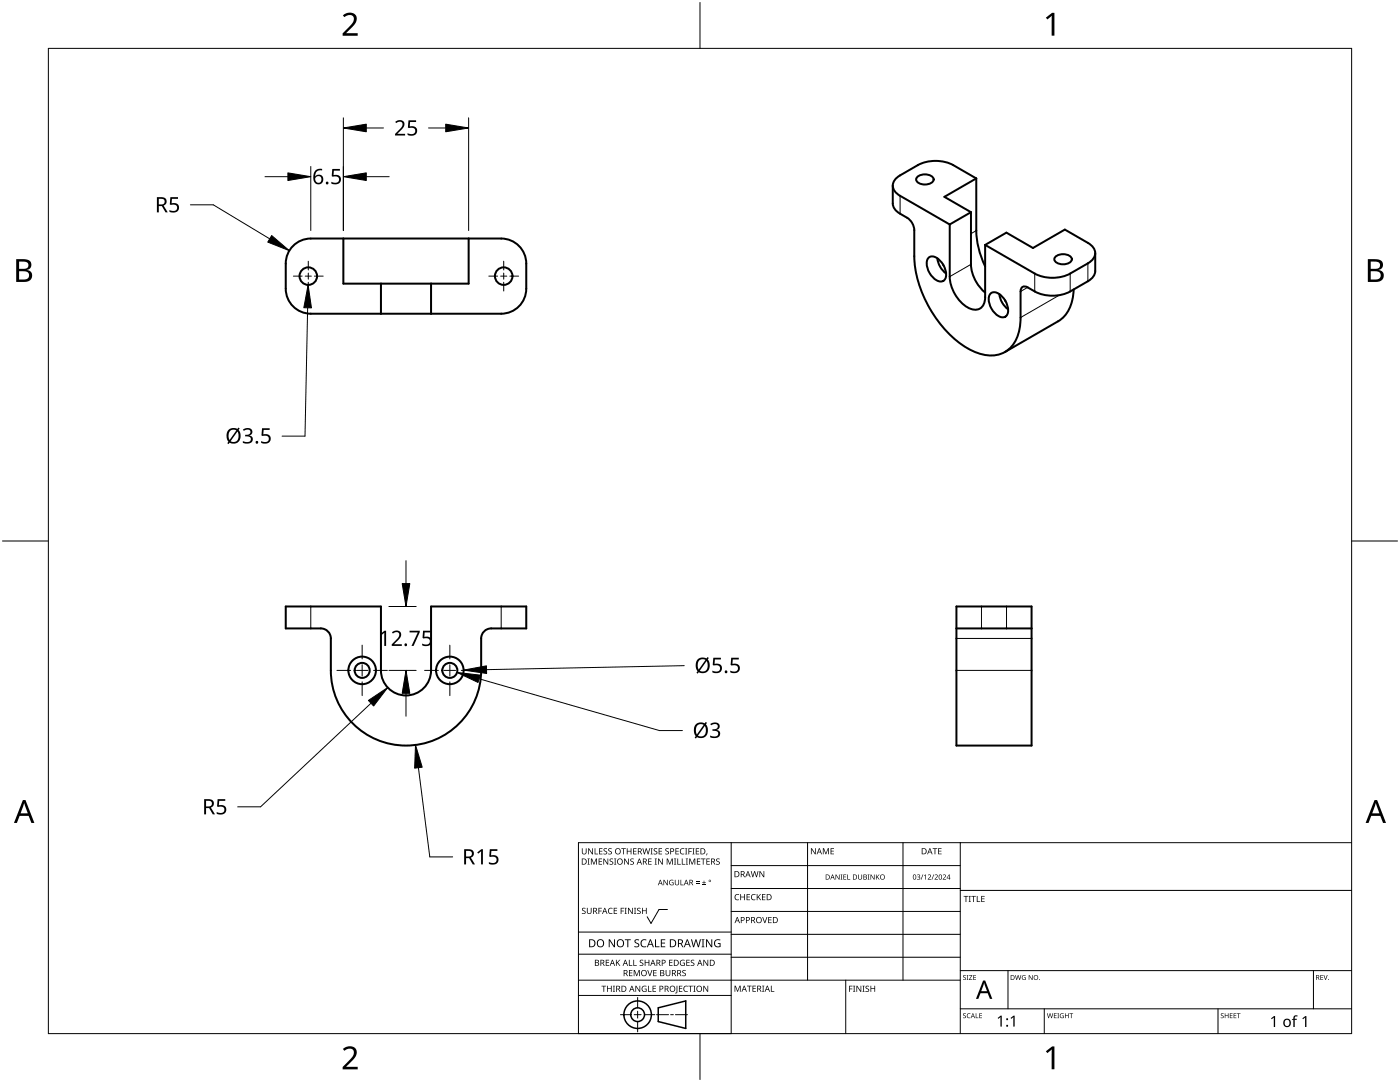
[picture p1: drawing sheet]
<svg xmlns="http://www.w3.org/2000/svg" width="279mm" height="216mm" viewBox="0 0 279 216" stroke-linecap="round" stroke-linejoin="round" font-family="sans-serif">
<g fill="none" stroke="#000" stroke-width=".4">
<path d="M178.2 37v3.6a2.41 2.41 0 0 0 1.4 2 4.9 4.9 0 0 1 2.2 1.6l.6 1.4 .1 5.5a23.4 23.4 0 0 0 10.6 18.4 7.7 7.7 0 0 0 7.5 .7 7 7 0 0 0 3-5.8l.1-6.2a.86 .86 0 0 1 .4-1 .86 .86 0 0 1 1 .1 8.1 8.1 0 0 0 8.5 .9l3.5-2.1a2.59 2.59 0 0 0 1.5-2v-3.6M183.2 35.2a2.46 2.46 0 0 1 3 .3 .83 .83 0 0 1-.6 1.1 2.38 2.38 0 0 1-2.7-.5l-.1-.3zM194.8 35.6v10.4a17 17 0 0 0 1.8 7.2M194.8 35.6l-4.6-2.6a7.8 7.8 0 0 0-7 0l-3.6 2a2.15 2.15 0 0 0-1.4 2 2.15 2.15 0 0 0 1.4 2.1l9.9 5.7M194.8 35.6l-6.3 3.7 5.3 3M58.8 48.8a5 5 0 0 1 3.2-1.2h38a5 5 0 0 1 5 5v5a5 5 0 0 1-5 5h-38a5 5 0 0 1-5-5v-5a5 5 0 0 1 1.8-3.8zM68.5 47.6v9h25v-9M76 56.6v6M86 56.6v6M185.2 51.6a1.37 1.37 0 0 1 2.2 .2 3.7 3.7 0 0 1 1.2 4 1.37 1.37 0 0 1-2.2-.2 3.7 3.7 0 0 1-1.2-4zM187.1 51.5a4.4 4.4 0 0 0 1.7 3.1M188.2 52.8l.1 .2"/>
<path d="M189.5 44.8v10.4a7.6 7.6 0 0 0 4.2 6.4 2.09 2.09 0 0 0 2.9-2.3v-10.4M193.8 42.3v10.5a8 8 0 0 0 2.8 5.6M193.8 42.3l-4.3 2.5M196.6 48.9l4.2-2.5 5.4 3.1 6.3-3.7 4.6 2.7a2.15 2.15 0 0 1 1.5 2 2.15 2.15 0 0 1-1.5 2l-3.5 2.1a7.8 7.8 0 0 1-7.1 0zM197.6 58.7a1.37 1.37 0 0 1 2.2 .2 3.7 3.7 0 0 1 1.1 4 1.37 1.37 0 0 1-2.1-.2 3.7 3.7 0 0 1-1.2-4zM199.4 58.7a4.4 4.4 0 0 0 1.8 3M200.6 59.9l.1 .2M210.8 51.1a2.46 2.46 0 0 1 3 .3 .83 .83 0 0 1-.6 1.1 2.38 2.38 0 0 1-2.7-.5l-.1-.3zM214.3 57.8a7.4 7.4 0 0 1-3.1 6.3l-10.6 6.1M57 121h19v12.8a5 5 0 0 0 5 5 5 5 0 0 0 5-5v-12.8h19v4.4h-7a2 2 0 0 0-2 2v6.4a15 15 0 0 1-15 15 15 15 0 0 1-15-15v-6.4a2 2 0 0 0-2-2h-7zM190.9 125.4h15M190.9 121h15v27.8h-15z"/>
<circle cx="61.5" cy="55.1" r="1.75"/>
<circle cx="100.5" cy="55.1" r="1.75"/>
<circle cx="72.3" cy="133.8" r="1.5"/>
<circle cx="72.3" cy="133.8" r="2.75"/>
<circle cx="89.8" cy="133.8" r="2.75"/>
<circle cx="89.8" cy="133.8" r="1.5"/>
</g>
<g fill="none" stroke="#000" stroke-width=".2">
<path d="M179.6 39.1v3.5M193.8 52.8l-4.3 2.4M194.8 46l-1 .6M205.1 57.3l-1.4 .9M206.5 54.6v3.6M211.4 58.9l-7.7 4.5M213.6 54.6v3.6M217.1 52.5v3.6M62 121v4.4M100 121v4.4M190.9 133.8h15M190.9 127.4h15"/>
<path d="M195.9 121v4.4M200.9 121v4.4"/>
</g>
<path d="M9.7 9.7h260v196.5h-260z" fill="none" stroke="#000" stroke-width=".2"/>
<path d="M139.7 .5v9.2M.5 108h9.2M269.7 108h9.2M139.7 206.2v9.2" fill="none" stroke="#000" stroke-width=".2"/>
<g fill="#000">
<path d="M68.4 3.1a1.64 1.64 0 0 1 2.8 .4 2.52 2.52 0 0 1-1.2 2.2l-.9 .9h2.3v.5h-3v-.4l1.2-1.2a1.95 1.95 0 0 0 .9-2.2 1.23 1.23 0 0 0-1.8 .1zM208.7 3.5l1.3-.9h.4v4.5h-.5v-4l-.9 .8zM68.4 209.3a1.64 1.64 0 0 1 2.8 .4 2.52 2.52 0 0 1-1.2 2.2l-.9 1h2.3v.5h-3v-.5l1.2-1.2a1.95 1.95 0 0 0 .9-2.1 1.23 1.23 0 0 0-1.8 .1zM208.7 209.8l1.3-1h.4v4.6h-.5v-4l-.9 .7z"/>
<path d="M3.2 51.7h1.3a1.28 1.28 0 0 1 1.7 1.3 1.04 1.04 0 0 1-.8 .9 1.23 1.23 0 0 1 1 1.5 1.23 1.23 0 0 1-1.6 .9h-1.6zM3.8 54.1v1.7h.9a.86 .86 0 0 0 1.1-.9 .86 .86 0 0 0-1.1-.8zM3.8 52.2v1.4h.8a.78 .78 0 0 0 1.1-.7 .78 .78 0 0 0-1.1-.7z"/>
<path d="M273 51.7h1.3a1.28 1.28 0 0 1 1.7 1.3 1.04 1.04 0 0 1-.9 .9 1.23 1.23 0 0 1 1 1.5 1.23 1.23 0 0 1-1.5 .9h-1.6zM273.6 54.1v1.7h.9a.86 .86 0 0 0 1.1-.9 .86 .86 0 0 0-1.2-.8zM273.6 52.2v1.4h.8a.78 .78 0 0 0 1-.7 .78 .78 0 0 0-1.1-.7z"/>
<path d="M4.6 159.6h.5l1.8 4.6h-.6l-.6-1.4h-1.8l-.5 1.4h-.6zM4.8 160.2l-.7 2.1h1.4z"/>
<path d="M274.3 159.6h.5l1.8 4.6h-.6l-.5-1.4h-1.8l-.6 1.4h-.6zM274.6 160.2l-.7 2.1h1.4z"/>
</g>
<g fill="none" stroke="#000" stroke-width=".2">
<path d="M145.9 168.1v38.1h-30.5v-38.1h154.3M145.9 172.7h45.7M145.9 177.3h45.7M161.2 168.1v27.5M180.2 168.1v27.5M191.6 168.1v38.1M191.6 177.7h78.1M115.4 198.6h30.5M115.4 195.6h76.2M115.4 190.4h30.5M115.4 186h30.5M127.3 199v2.1"/>
<path d="M133.2 181.5h-1.7l-1.6 2.8-.7-1.4M145.9 181.9h45.7M145.9 186.4h45.7M145.9 191h45.7M168.8 195.6v10.6M191.6 193.7h78.1M201.2 193.7v7.6M262.1 193.7v7.6M123.8 202.5h2.1M126.6 202.5h1.3M127.3 201.8v1.4M127.3 203.8v2.1"/>
<path d="M128.6 202.5h2.1M131 202.5h2.4M133.8 202.5h.6M134.8 202.5h2.4M191.6 201.3h78.1M208.4 201.3v4.9M243.1 201.3v4.9"/>
</g>
<g fill="#000">
<path d="M116.1 169.3h.2v.8a.32 .32 0 0 0 .3 .3 .32 .32 0 0 0 .3-.3v-.8h.2v.8a.47 .47 0 0 1-.5 .4 .47 .47 0 0 1-.5-.5zM117.3 171.3h.4l-.1 .1v1l.1 .1h-.4l.1-.1v-1zM117.4 169.3h.2l.6 1v-1h.1v1.2h-.1l-.7-1v1h-.1zM117.9 171.3h.3l.3 1 .4-1h.2v1.2h-.1v-1l-.4 1h-.1l-.4-1v1h-.2zM118.7 169.3h.1v1h.6v.2h-.7zM119.5 171.3h.7v.1h-.6v.4h.5v.2h-.5v.4h.6v.1h-.7zM119.6 169.3h.6v.1h-.5v.4h.5v.1h-.5v.4h.5v.2h-.6zM120.5 169.4l.4-.1h.3l-.1 .1a.25 .25 0 0 0-.4-.1 .25 .25 0 0 0 0 .4 .4 .4 0 0 1 .5 .3 .4 .4 0 0 1-.3 .5 .4 .4 0 0 1-.5-.2h.2a.27 .27 0 0 0 .4-.1 .27 .27 0 0 0-.3-.3l-.2-.2zM120.4 171.3h.2l.6 1v-1h.2v1.2h-.2l-.6-1v1h-.2zM121.4 169.4l.5-.1h.2v.1a.25 .25 0 0 0-.4-.1 .25 .25 0 0 0 0 .4 .4 .4 0 0 1 .4 .3 .4 .4 0 0 1-.2 .5 .4 .4 0 0 1-.5-.2h.1a.27 .27 0 0 0 .5-.1 .27 .27 0 0 0-.4-.3l-.2-.2zM121.7 171.4l.4-.1 .3 .1-.1 .1a.25 .25 0 0 0-.4-.1 .25 .25 0 0 0 0 .4 .4 .4 0 0 1 .5 .3 .4 .4 0 0 1-.3 .5 .4 .4 0 0 1-.5-.3l.2 .1a.27 .27 0 0 0 .4-.2 .27 .27 0 0 0-.3-.3l-.2-.2zM122.5 171.3h.5l-.2 .1v1l.2 .1h-.5l.2-.1v-1z"/>
<path d="M124 169.3h.9v.1h-.4v1.1h-.1v-1.1h-.4zM124.6 171.3h.1l.7 1v-1h.1v1.2h-.2l-.6-1v1h-.1zM125.1 169.3h.1v.5h.7v-.5h.1v1.2h-.1v-.6h-.7v.6h-.1zM125.8 171.4l.5-.1 .2 .1v.1a.25 .25 0 0 0-.4-.1 .25 .25 0 0 0 0 .4 .4 .4 0 0 1 .4 .3 .4 .4 0 0 1-.2 .5 .4 .4 0 0 1-.5-.3l.1 .1a.27 .27 0 0 0 .5-.2 .27 .27 0 0 0-.4-.3l-.2-.2zM126.4 169.3h.6v.1h-.5v.4h.5v.1h-.5v.4h.5v.2h-.6zM128.2 169.3h.2l.2 1 .3-1h.2l.2 1 .3-1h.1l-.3 1.2h-.1l-.3-1.1-.3 1.1h-.2zM129.4 171.3h.6v.1h-.5v.4h.5v.2h-.5v.4h.5v.1h-.6zM129.8 169.3h.5l-.2 .1v1l.2 .1h-.5l.2-.1v-1zM130.7 171.3h.4l-.1 .1v1l.1 .1h-.4l.1-.1v-1zM130.5 169.4l.4-.1h.3l-.1 .1a.25 .25 0 0 0-.4-.1 .25 .25 0 0 0 0 .4 .4 .4 0 0 1 .5 .3 .4 .4 0 0 1-.3 .5 .4 .4 0 0 1-.5-.2h.2a.27 .27 0 0 0 .4-.1 .27 .27 0 0 0-.3-.3l-.2-.2zM131.4 169.3h.7v.1h-.5v.4h.5v.1h-.5v.4h.5v.2h-.7zM131.3 171.3h.2l.7 1-.1-1h.2v1.2h-.2l-.6-1v1h-.2z"/>
<path d="M132.4 175.6h.2l.6 .9v-.9h.1v1h-.2l-.6-.9v.9h-.1zM132.8 169.4l.4-.1h.3l-.1 .1a.25 .25 0 0 0-.3-.1 .25 .25 0 0 0 0 .4 .4 .4 0 0 1 .4 .3 .4 .4 0 0 1-.3 .5 .4 .4 0 0 1-.4-.2h.1a.27 .27 0 0 0 .5-.1 .27 .27 0 0 0-.4-.3l-.2-.2zM133.1 171.3h.2l.4 1 .4-1h.2v1.2h-.2v-1l-.4 1h-.1l-.4-1v1h-.1zM133.7 175.7l.5-.2 .2 .1v.1a.45 .45 0 0 0-.7 .4 .45 .45 0 0 0 .6 .4v-.3h-.2v-.1h.3v.5a.6 .6 0 0 1-.8-.1 .6 .6 0 0 1 .1-.8zM134.5 171.3h.4l-.1 .1v1l.1 .1h-.4l.2-.1v-1zM135.2 171.3h.1v1.1h.6v.1h-.7zM134.8 169.3h.7v.1h-.6v.4h.5v.1h-.5v.4h.6v.2h-.7zM134.7 175.6h.1v.7a.28 .28 0 0 0 .3 .2 .28 .28 0 0 0 .3-.2v-.7h.1v.7a.42 .42 0 0 1-.4 .4 .42 .42 0 0 1-.4-.4zM135.8 175.6h.1v.9h.5v.1h-.6zM136.1 171.3h.1v1.1h.6v.1h-.7zM135.8 169.4l.5-.2 .3 .1-.1 .1a.49 .49 0 0 0-.7 .5 .49 .49 0 0 0 .8 .4 .52 .52 0 0 1-.7 .1 .52 .52 0 0 1-.2-.6zM136.7 169.3h.5l-.2 .1v1l.2 .1h-.5l.2-.1v-1z"/>
<path d="M136.9 171.3h.4l-.1 .1v1l.1 .1h-.4l.1-.1v-1zM137.4 169.3h.7v.1h-.6v.4h.5v.2h-.5v.5h-.1zM137.5 171.3h.3l.3 1 .4-1h.3v1.2h-.2v-1l-.4 1h-.1l-.4-1v1h-.2zM138.2 169.3h.4l-.1 .1v1l.1 .1h-.4l.1-.1v-1zM138.9 176.2h.7v.1h-.7zM138.9 175.9h.7v.1h-.7zM138.9 169.3h.6v.1h-.5v.4h.5v.1h-.5v.4h.5v.2h-.6zM139.1 171.3h.7v.1h-.6v.4h.5v.2h-.5v.4h.6v.1h-.7zM140.1 176.5h.8v.1h-.8zM139.9 171.3h.9v.1h-.4v1.1h-.1v-1.1h-.4zM140.4 175.7h.2v.3h.3v.2h-.3v.3h-.2v-.3h-.3v-.2h.3zM141 170.3h.2l-.3 .4z"/>
<path d="M141 171.3h.7v.1h-.6v.4h.5v.2h-.5v.4h.6v.1h-.7zM143 171.4l.4-.1 .2 .1v.1a.25 .25 0 0 0-.4-.1 .25 .25 0 0 0 0 .4 .4 .4 0 0 1 .5 .3 .4 .4 0 0 1-.3 .5 .4 .4 0 0 1-.5-.3l.2 .1a.27 .27 0 0 0 .4-.2 .27 .27 0 0 0-.3-.3l-.3-.2zM146.8 178.6l.4-.2 .3 .1v.1a.49 .49 0 0 0-.7 .4 .49 .49 0 0 0 .7 .5 .52 .52 0 0 1-.7 0 .52 .52 0 0 1-.2-.6zM147.7 178.4h.2v.5h.6v-.5h.2v1.2h-.2v-.5h-.6v.5h-.2zM149 178.4h.7v.1h-.5v.4h.4v.2h-.4v.4h.5v.1h-.7zM150 178.6l.5-.2 .3 .1-.1 .1a.49 .49 0 0 0-.7 .4 .49 .49 0 0 0 .8 .5 .52 .52 0 0 1-.7 0 .52 .52 0 0 1-.2-.6zM149.8 173.8h.2l.2 1.1 .3-1.1h.2l.3 1.1 .2-1.1h.2l-.3 1.2h-.2l-.3-1-.3 1h-.1zM151 178.4h.2v.6l.5-.6h.2l-.5 .5 .5 .7h-.2l-.4-.6-.1 .6h-.2zM151.6 173.8h.1l.7 1v-1h.1v1.2h-.2l-.6-1v1h-.1zM152.1 178.4h.7v.1h-.6v.4h.5v.2h-.5v.4h.6v.1h-.7zM161.8 169.3h.2l.7 1v-1h.1v1.2h-.2l-.6-1v1h-.2zM164.2 169.3h.2l.4 .9 .4-.9h.2v1.2h-.1v-1.1l-.4 1.1h-.1l-.4-1.1v1.1h-.2z"/>
<path d="M165.8 169.3h.6v.1h-.5v.4h.5v.1h-.5v.4h.5v.2h-.6zM166.7 174.5h.2l.5 .8v-.8h.2v1h-.2l-.5-.8v.8h-.2zM167.7 174.5h.4l-.1 .1v.8l.1 .1h-.4l.2-.1v-.8zM168.3 174.5h.6v.1h-.5v.3h.5v.1h-.5v.4h.5v.1h-.6zM169.1 174.5h.1v.9h.5v.1h-.6zM171.3 174.5h.1v.7a.26 .26 0 0 0 .3 .2 .26 .26 0 0 0 .2-.2v-.7h.1v.7a.39 .39 0 0 1-.3 .3 .39 .39 0 0 1-.4-.3zM173.2 174.5h.3l-.1 .1v.8l.1 .1h-.3l.1-.1v-.8zM173.7 174.5h.2l.5 .8v-.8h.1v1h-.1l-.6-.8v.8h-.1zM174.8 174.5h.1v.5l.6-.5-.4 .4 .5 .6h-.2l-.4-.5-.1 .5h-.1zM183 174.6a.32 .32 0 0 1 .5-.1 .32 .32 0 0 1 0 .5h-.1a.32 .32 0 0 1 .2 .4 .32 .32 0 0 1-.5 .1l-.1-.1a.26 .26 0 0 0 .4 .1 .26 .26 0 0 0 0-.4l-.3-.2a.23 .23 0 0 0 .4 0 .23 .23 0 0 0-.1-.4 .23 .23 0 0 0-.3 .2zM184.1 174.5h.2l-.4 1h-.1zM184.4 174.7l.4-.2v1h-.1v-.9l-.2 .2z"/>
<path d="M185.2 174.6a.37 .37 0 0 1 .6 0 .37 .37 0 0 1-.3 .6l-.2 .2h.5v.1h-.6l.2-.4a.27 .27 0 0 0 .3-.3 .27 .27 0 0 0-.4-.2zM186.3 174.5h.1l-.4 1h-.1zM186.1 169.3h.9v.1h-.3v1.1h-.2v-1.1h-.4zM186.5 174.6a.37 .37 0 0 1 .6 0 .37 .37 0 0 1-.2 .6l-.2 .2h.5v.1h-.7l.3-.4a.27 .27 0 0 0 .3-.3 .27 .27 0 0 0-.4-.2zM187.2 169.3h.7v.1h-.5v.4h.5v.1h-.5v.4h.5v.2h-.7zM188.2 174.6a.37 .37 0 0 1 .6 0 .37 .37 0 0 1-.3 .6l-.2 .2h.5v.1h-.7l.3-.4a.27 .27 0 0 0 .3-.3 .27 .27 0 0 0-.4-.2zM192.3 178.8h.9v.1h-.3v1.1h-.2v-1.1h-.4zM193.3 178.8h.5l-.2 .1v1l.2 .1h-.5l.2-.1v-1zM193.8 178.8h1v.1h-.4v1.1h-.2v-1.1h-.4zM194.9 178.8h.2v1.1h.5v.1h-.7zM195.8 178.8h.7v.1h-.5v.4h.5v.1h-.5v.5h.5v.1h-.7zM116.2 181.3l.4-.2 .3 .1-.1 .1a.25 .25 0 0 0-.4-.1 .25 .25 0 0 0 0 .4 .4 .4 0 0 1 .5 .3 .4 .4 0 0 1-.3 .5 .4 .4 0 0 1-.5-.2h.2a.27 .27 0 0 0 .4-.1 .27 .27 0 0 0-.3-.3l-.2-.2z"/>
<path d="M117.1 181.1h.2v.8a.32 .32 0 0 0 .3 .3 .32 .32 0 0 0 .3-.3v-.8h.2v.8a.47 .47 0 0 1-.5 .5 .47 .47 0 0 1-.5-.5zM119.4 181.1h.7v.2h-.5v.4h.5v.1h-.5v.6h-.2zM120 196.7h1v.1h-.4v1.1h-.2v-1.1h-.4zM120.9 191.5h.7v.1h-.6v.4h.5v.2h-.5v.4h.6v.1h-.7zM121.5 181.3l.4-.2 .4 .1-.1 .1a.49 .49 0 0 0-.7 .5 .49 .49 0 0 0 .7 .4 .52 .52 0 0 1-.6 .1 .52 .52 0 0 1-.3-.6zM121.1 196.7h.2v.5h.6v-.5h.2v1.2h-.2v-.6h-.6v.6h-.2zM121.5 187.4h.2l.9 1.3v-1.3h.1v1.6h-.2l-.8-1.3v1.3h-.2zM122.3 196.7h.4l-.1 .1v1l.1 .1h-.4l.2-.1v-1zM122.5 181.1h.7v.2h-.6v.4h.5v.1h-.5v.4h.6v.2h-.7zM122.9 191.5h.2v.6l.5-.6h.2l-.5 .5 .5 .7h-.2l-.4-.6-.1 .6h-.2zM123.9 181.1h.6v.2h-.5v.4h.5v.1h-.5v.6h-.1zM124.7 181.1h.4l-.2 .2v.9l.2 .2h-.4l.1-.2v-.9z"/>
<path d="M124.7 187.4h1.2v.2h-.5v1.4h-.2v-1.4h-.5zM125.5 191.5h.2v1.1h.5v.1h-.7zM125.5 193.6h.7v.1h-.5v.4h.5v.1h-.5v.4h.5v.2h-.7zM125.3 181.1h.2l.7 1.1-.1-1.1h.2v1.3h-.2l-.6-1v1h-.2zM126.4 191.5h.1v1.1h.6v.1h-.7zM126.5 181.1h.5l-.2 .2v.9l.2 .2h-.5l.2-.2v-.9zM126.5 193.6h.2l.4 1 .4-1h.2v1.2h-.2v-1.1l-.4 1.1h-.1l-.4-1.1v1.1h-.1zM126.7 187.6l.3-.2 .6 .1-.2 .1a.33 .33 0 0 0-.6 .2 .33 .33 0 0 0 .4 .4 .47 .47 0 0 1 .4 .6 .47 .47 0 0 1-.7 .2h-.3v-.2h.2a.35 .35 0 0 0 .6-.2 .35 .35 0 0 0-.5-.4l-.3-.2zM126.8 196.7h.2l.6 1v-1h.2v1.2h-.2l-.7-1 .1 1h-.2zM127.2 181.3l.4-.2 .3 .1-.1 .1a.25 .25 0 0 0-.4-.1 .25 .25 0 0 0 0 .4 .4 .4 0 0 1 .5 .3 .4 .4 0 0 1-.3 .5 .4 .4 0 0 1-.5-.2h.2a.27 .27 0 0 0 .4-.1 .27 .27 0 0 0-.3-.3l-.2-.2zM127.7 191.6l.4-.1 .3 .1-.1 .1a.25 .25 0 0 0-.3-.1 .25 .25 0 0 0 0 .4 .4 .4 0 0 1 .4 .3 .4 .4 0 0 1-.3 .5 .4 .4 0 0 1-.4-.3l.1 .1a.27 .27 0 0 0 .5-.2 .27 .27 0 0 0-.4-.3l-.2-.2zM128 187.6l.6-.2 .4 .1-.1 .2a.63 .63 0 0 0-.9 .5 .63 .63 0 0 0 1 .6v.2a.83 .83 0 0 1-1.1-.3 .83 .83 0 0 1 .1-1.1z"/>
<path d="M128.2 196.8l.6-.1 .2 .1v.1a.5 .5 0 0 0-.8 .4 .5 .5 0 0 0 .7 .5v-.4h-.3v-.1h.4v.6a.66 .66 0 0 1-.8-.2 .66 .66 0 0 1 0-.9zM128.1 181.1h.2v.6h.6v-.6h.2v1.3h-.2v-.6h-.6v.6h-.2zM129.2 193.6h.1l.4 1 .3-1h.2l-.4 1.2h-.2zM129.3 196.7h.2v1.1h.5v.1h-.7zM128.7 191.5h.1v.5h.6v-.5h.2v1.2h-.2v-.5h-.6v.5h-.1zM130.7 187.4h.2v1.4h.7v.2h-.9zM130.2 196.7h.7v.1h-.5v.4h.5v.1h-.5v.5h.5v.1h-.7zM130.4 193.6h.6v.1h-.5v.4h.5v.1h-.5v.4h.5v.2h-.6zM131.9 187.4h.9v.2h-.7v.5h.6v.2h-.6v.5h.7v.2h-.9zM132.8 193.6h.2v.7a.32 .32 0 0 0 .3 .4 .32 .32 0 0 0 .3-.4v-.7h.2v.7a.47 .47 0 0 1-.5 .5 .47 .47 0 0 1-.5-.5zM133.5 191.5h.7v.1h-.5v.4h.5v.2h-.5v.4h.5v.1h-.7zM135 196.7h.2v1.3l-.1 .2h-.3l-.1-.1 .3-.2z"/>
<path d="M135.5 196.7h.7v.1h-.5v.4h.4v.1h-.4v.5h.5v.1h-.7zM135.8 191.7l.5-.2 .4 .1-.1 .1a.5 .5 0 0 0-.8 .4 .5 .5 0 0 0 .7 .5v-.4h-.2v-.1h.4v.6a.66 .66 0 0 1-.9-.1 .66 .66 0 0 1 0-.9zM136.2 193.7l.4-.2 .3 .1-.1 .1a.25 .25 0 0 0-.4-.1 .25 .25 0 0 0 0 .4 .4 .4 0 0 1 .5 .3 .4 .4 0 0 1-.3 .5 .4 .4 0 0 1-.5-.2h.2a.27 .27 0 0 0 .5-.1 .27 .27 0 0 0-.4-.3l-.2-.2zM136.5 196.8l.5-.1 .3 .1-.1 .1a.49 .49 0 0 0-.7 .4 .49 .49 0 0 0 .8 .4 .52 .52 0 0 1-.7 .1 .52 .52 0 0 1-.2-.6zM137 191.5h.6v.1h-.5v.4h.5v.2h-.5v.4h.5v.1h-.6zM137.4 196.7h.9v.1h-.4v1.1h-.1v-1.1h-.4zM137.9 191.6l.4-.1 .3 .1-.1 .1a.25 .25 0 0 0-.4-.1 .25 .25 0 0 0 0 .4 .4 .4 0 0 1 .5 .3 .4 .4 0 0 1-.3 .5 .4 .4 0 0 1-.5-.3l.2 .1a.27 .27 0 0 0 .4-.2 .27 .27 0 0 0-.3-.3l-.2-.2zM138.4 196.7h.4l-.1 .1v1l.1 .1h-.4l.1-.1v-1zM137.9 187.4h.2l.3 1.4 .4-1.4h.2l.4 1.4 .3-1.4h.2l-.4 1.6h-.2l-.4-1.3-.4 1.3h-.2zM140 187.4h.6l-.2 .2v1.3l.2 .1h-.6l.2-.1v-1.3zM140.4 196.7h.1l.7 1v-1h.1v1.2h-.1l-.7-1v1h-.1zM140.4 191.5h.2l.6 1v-1h.1v1.2h-.1l-.7-1v1h-.1z"/>
<path d="M140.9 187.4h.2l.9 1.3v-1.3h.1v1.6h-.2l-.8-1.3v1.3h-.2zM142.7 187.6l.7-.2 .4 .1-.1 .2a.65 .65 0 0 0-1 .5 .65 .65 0 0 0 .9 .6v-.4h-.3v-.2h.5v.7a.86 .86 0 0 1-1.1-.1 .86 .86 0 0 1 0-1.2zM146.6 196.7h.2l.4 1 .4-1h.2v1.2h-.1v-1.1l-.4 1.1h-.2l-.4-1.1v1.1h-.1zM149.1 196.7h.9v.1h-.4v1.1h-.1v-1.1h-.4zM150.2 196.7h.7v.1h-.6v.4h.5v.1h-.5v.5h.6v.1h-.7zM152.1 183h.2l.3 1 .4-1h.1l-.4 1.2h-.1zM152.1 196.7h.4l-.1 .1v1l.1 .1h-.4l.1-.1v-1zM153.8 196.7h.2v1.1h.5v.1h-.7zM153.3 183h.7v.1h-.5v.4h.5v.1h-.5v.5h.5v.1h-.7zM169.5 196.7h.6v.1h-.5v.5h.5v.1h-.5v.5h-.1zM170.2 196.7h.5l-.2 .1v1l.2 .1h-.5l.2-.1v-1zM170.9 196.7h.2l.6 1v-1h.2v1.2h-.2l-.6-1v1h-.2z"/>
<path d="M172.1 196.7h.5l-.2 .1v1l.2 .1h-.5l.2-.1v-1zM172.8 196.8l.4-.1h.2v.2a.25 .25 0 0 0-.4-.1 .25 .25 0 0 0 0 .4 .4 .4 0 0 1 .5 .3 .4 .4 0 0 1-.3 .4 .4 .4 0 0 1-.5-.2l.2 .1a.27 .27 0 0 0 .4-.2 .27 .27 0 0 0-.3-.3l-.3-.2zM173.7 196.7h.2v.5h.6v-.5h.2v1.2h-.2v-.6h-.6v.6h-.2zM192.2 194.7l.4-.1h.2l-.1 .1a.24 .24 0 0 0-.3 0 .24 .24 0 0 0-.1 .3 .24 .24 0 0 0 .4 .1 .31 .31 0 0 1 0 .4 .31 .31 0 0 1-.5-.1 .24 .24 0 0 0 .3 .1 .24 .24 0 0 0 .1-.3l-.4-.3zM192.9 194.6h.4l-.1 .1v.7l.1 .1h-.4l.1-.1v-.7zM193.4 194.6h.6l-.5 .8h.6v.1h-.7l.5-.8h-.5zM194.2 194.6h.6v.1h-.4v.3h.4v.1h-.4v.3h.4v.1h-.6zM202.6 194.6h.1l.2 .8 .2-.8h.2l.2 .8 .2-.8h.1l-.2 .9h-.2l-.2-.8-.2 .8h-.2zM204 194.7l.4-.1h.3l-.1 .1a.4 .4 0 0 0-.6 .4 .4 .4 0 0 0 .6 .3v-.3l-.2-.1h.3v.5a.53 .53 0 0 1-.7-.1 .53 .53 0 0 1 0-.7zM205.3 194.6h.1l.6 .8v-.8h.1v.9h-.2l-.5-.8v.8h-.1zM263.5 194.6h.6v.1h-.5v.3h.4v.1h-.4v.3h.5v.1h-.6zM264.1 194.6h.2l.2 .8 .3-.8h.2l-.4 .9h-.1z"/>
<path d="M192.2 202.3l.4-.1h.2l-.1 .1a.24 .24 0 0 0-.3 0 .24 .24 0 0 0-.1 .3 .24 .24 0 0 0 .4 .1 .31 .31 0 0 1 0 .5 .31 .31 0 0 1-.5-.2 .24 .24 0 0 0 .3 .1 .24 .24 0 0 0 .1-.3l-.4-.2zM193.1 202.3l.3-.1h.3l-.1 .1a.39 .39 0 0 0-.5 .4 .39 .39 0 0 0 .5 .3 .46 .46 0 0 1-.6 0 .46 .46 0 0 1 .1-.7zM194.7 202.2h.1v.8h.5v.2h-.6zM195.4 202.2h.6v.1h-.4v.3h.4v.1h-.4v.4h.4v.1h-.6zM199.1 203.1l.6-.4h.2v2.1h-.2v-1.9l-.5 .4zM201.7 203.1l.6-.4h.2v2.1h-.3v-1.9l-.4 .4zM209 202.2h.1l.2 .8 .2-.8h.1l.3 .8 .2-.8h.1l-.3 1h-.1l-.2-.9-.3 .9h-.1zM210.3 202.2h.6v.1h-.4v.3h.3v.1h-.3v.4h.4v.1h-.6zM211 202.2h.4l-.2 .1v.8l.2 .1h-.4l.1-.1v-.8zM211.6 202.3l.7-.1-.1 .1a.4 .4 0 0 0-.6 .4 .4 .4 0 0 0 .6 .3v-.2l-.2-.2h.3v.5a.53 .53 0 0 1-.7-.1 .53 .53 0 0 1 0-.7zM212.5 202.2h.2v.4h.5v-.4h.1v1h-.1v-.5h-.5v.5h-.2zM213.4 202.2h.8v.1h-.3v.9h-.2v-.9h-.3z"/>
<path d="M243.7 202.3l.3-.1h.2v.1a.24 .24 0 0 0-.3 0 .24 .24 0 0 0-.1 .3 .24 .24 0 0 0 .3 .1 .31 .31 0 0 1 0 .5 .31 .31 0 0 1-.5-.2 .24 .24 0 0 0 .4 .1 .24 .24 0 0 0 0-.3l-.3-.2zM244.4 202.2h.2v.4h.5v-.4h.1v1h-.1v-.5h-.5v.5h-.2zM245.4 202.2h.6v.1h-.4v.3h.4v.1h-.4v.4h.4v.1h-.6zM246.2 202.2h.5v.1h-.4v.3h.4v.1h-.4v.4h.4v.1h-.5zM246.8 202.2h.8v.1h-.3v.9h-.2v-.9h-.3zM253.7 203.2l.6-.5h.2v2.2h-.3v-1.9l-.4 .4zM258.2 202.7l.3-.1h.5l-.1 .3-.4-.1-.1 .2v.3h.4v.2h-.4v1.4h-.3v-1.4h-.3l.3-.2zM259.9 203.2l.6-.5h.2v2.2h-.2v-1.9l-.5 .4z"/>
<path d="M116.1 171.3h.4a.61 .61 0 0 1 .6 .6 .61 .61 0 0 1-.6 .6h-.4zM116.3 171.4v1h.1a.48 .48 0 0 0 .5-.5 .48 .48 0 0 0-.4-.5z"/>
<path d="M122.7 169.9a.61 .61 0 0 1 1.2 0 .61 .61 0 0 1-1.2 0zM122.9 169.9a.45 .45 0 0 0 .9 0 .45 .45 0 0 0-.9 0z"/>
<path d="M123.1 171.9a.61 .61 0 0 1 1.2 0 .61 .61 0 0 1-1.2 0zM123.3 171.9a.45 .45 0 0 0 .9 0 .45 .45 0 0 0-.9 0z"/>
<path d="M127.3 169.3h.3a.35 .35 0 0 1 .5 .2 .35 .35 0 0 1-.3 .4l.4 .6h-.2l-.3-.5h-.3v.5h-.1zM127.4 169.4v.4h.2a.23 .23 0 0 0 .3-.2 .23 .23 0 0 0-.3-.2z"/>
<path d="M127.5 171.3h.2l.4 1.2h-.1l-.2-.4h-.4l-.2 .4h-.1zM127.6 171.5l-.2 .5h.4z"/>
<path d="M128.3 171.3h.3a.35 .35 0 0 1 .5 .2 .35 .35 0 0 1-.3 .5l.4 .5h-.2l-.3-.5h-.2v.5h-.2zM128.5 171.4v.5h.1a.23 .23 0 0 0 .3-.2 .23 .23 0 0 0-.3-.3z"/>
<path d="M131.7 175.5h.1l.5 1.1h-.2l-.1-.3h-.4l-.2 .3h-.1zM131.8 175.7l-.2 .5h.3z"/>
<path d="M133.8 169.3h.3a.41 .41 0 0 1 .4 .5 .41 .41 0 0 1-.6 .2v.5h-.1zM133.9 169.4v.5a.29 .29 0 0 0 .5-.3 .29 .29 0 0 0-.5-.2z"/>
<path d="M136.9 175.5h.1l.4 1.1h-.1l-.1-.3h-.5l-.1 .3h-.1zM137 175.7l-.2 .5h.3z"/>
<path d="M137.6 175.6h.3a.31 .31 0 0 1 .4 .2 .31 .31 0 0 1-.2 .4l.3 .4h-.2l-.3-.4h-.2v.4h-.1zM137.7 175.7v.4h.2a.21 .21 0 0 0 .2-.2 .21 .21 0 0 0-.2-.2z"/>
<path d="M139.8 169.3h.4a.61 .61 0 0 1 .6 .6 .61 .61 0 0 1-.7 .6h-.3zM140 169.4v.9h.1a.48 .48 0 0 0 .5-.4 .48 .48 0 0 0-.4-.5z"/>
<path d="M141.4 175.8a.25 .25 0 0 1 .5 0 .25 .25 0 0 1-.5 0zM141.5 175.8a.15 .15 0 0 0 .3 0 .15 .15 0 0 0-.3 0z"/>
<path d="M141.9 171.3h.4a.35 .35 0 0 1 .4 .2 .35 .35 0 0 1-.2 .5l.3 .5h-.2l-.3-.5h-.2v.5h-.2zM142.1 171.4v.5h.2a.23 .23 0 0 0 .2-.2 .23 .23 0 0 0-.3-.3z"/>
<path d="M146.6 173.8h.4a.61 .61 0 0 1 .6 .6 .61 .61 0 0 1-.7 .6h-.3zM146.7 174v.9h.2a.48 .48 0 0 0 .5-.5 .48 .48 0 0 0-.5-.4z"/>
<path d="M147.8 173.8h.4a.35 .35 0 0 1 .4 .3 .35 .35 0 0 1-.2 .4l.3 .5h-.2l-.3-.5h-.2v.5h-.2zM148 174v.4h.2a.23 .23 0 0 0 .3-.2 .23 .23 0 0 0-.3-.2z"/>
<path d="M149.2 173.8h.1l.5 1.2h-.1l-.2-.3h-.5l-.1 .3h-.2zM149.3 174l-.2 .5h.4z"/>
<path d="M153 178.4h.4a.61 .61 0 0 1 .6 .6 .61 .61 0 0 1-.6 .6h-.4zM153.2 178.5v1h.1a.48 .48 0 0 0 .5-.5 .48 .48 0 0 0-.4-.5z"/>
<path d="M163.4 169.2h.2l.5 1.3h-.2l-.2-.4h-.4l-.2 .4h-.1zM163.5 169.4l-.2 .6h.4z"/>
<path d="M164.8 174.5h.3a.51 .51 0 0 1 .5 .5 .51 .51 0 0 1-.5 .5h-.3zM164.9 174.6v.8h.4l.2-.3-.1-.3z"/>
<path d="M166.1 174.5h.1l.4 1h-.1l-.2-.3h-.4l-.1 .3h-.1zM166.1 174.6l-.1 .5h.3z"/>
<path d="M170.2 174.5h.3a.51 .51 0 0 1 .5 .5 .51 .51 0 0 1-.5 .5h-.3zM170.4 174.6v.8h.3l.2-.3v-.3z"/>
<path d="M172.3 174.5h.3a.26 .26 0 0 1 .4 .1 .26 .26 0 0 1-.2 .4 .28 .28 0 0 1 .2 .3 .28 .28 0 0 1-.3 .2h-.4zM172.4 175v.4h.2a.19 .19 0 0 0 .3-.2 .19 .19 0 0 0-.3-.2zM172.4 174.6v.3h.2a.17 .17 0 0 0 .3-.1 .18 .18 0 0 0-.3-.2z"/>
<path d="M175.6 175a.51 .51 0 0 1 1 0 .51 .51 0 0 1-1 0zM175.8 175a.38 .38 0 0 0 .7 0 .38 .38 0 0 0-.7 0z"/>
<path d="M182.3 174.6h.4l.2 .5a.38 .38 0 0 1-.5 .4 .38 .38 0 0 1-.2-.6zM182.4 174.6v.1a.39 .39 0 0 0-.1 .4 .39 .39 0 0 0 .3 .3 .4 .4 0 0 0 .2-.5 .4 .4 0 0 0-.4-.3z"/>
<path d="M184 169.3h.3a.61 .61 0 0 1 .6 .6 .61 .61 0 0 1-.6 .6h-.3zM184.1 169.4v.9h.2a.48 .48 0 0 0 .5-.4 .48 .48 0 0 0-.5-.5z"/>
<path d="M185.5 169.2h.1l.5 1.3h-.1l-.2-.4h-.5l-.1 .4h-.2zM185.6 169.4l-.2 .6h.4z"/>
<path d="M187.5 174.6h.4l.1 .5a.38 .38 0 0 1-.4 .4 .38 .38 0 0 1-.3-.6zM187.5 174.6v.1a.39 .39 0 0 0-.1 .4 .39 .39 0 0 0 .4 .3 .4 .4 0 0 0 .1-.5 .4 .4 0 0 0-.4-.3z"/>
<path d="M189.4 174.5h.1v.7h.2l-.2 .3h-.1v-.2h-.5zM189.4 174.6l-.4 .6h.4z"/>
<path d="M118.4 181.1h.3a.35 .35 0 0 1 .4 .3 .35 .35 0 0 1-.2 .4l.3 .6h-.1l-.3-.5h-.3v.5h-.1zM118.5 181.3v.4h.2a.23 .23 0 0 0 .3-.2 .23 .23 0 0 0-.3-.2z"/>
<path d="M118.7 191.5h.4a.31 .31 0 0 1 .4 .2 .31 .31 0 0 1-.2 .4 .33 .33 0 0 1 .3 .4 .33 .33 0 0 1-.4 .2h-.5zM118.9 192.2v.4h.2a.23 .23 0 0 0 .3-.2 .23 .23 0 0 0-.3-.2zM118.9 191.6v.4h.2a.21 .21 0 0 0 .3-.2 .21 .21 0 0 0-.3-.2z"/>
<path d="M117.6 187.4h.5a.79 .79 0 0 1 .7 .8 .79 .79 0 0 1-.8 .8h-.4zM117.8 187.6v1.2h.2a.62 .62 0 0 0 .6-.6 .62 .62 0 0 0-.6-.6z"/>
<path d="M119.8 191.5h.4a.35 .35 0 0 1 .4 .3 .35 .35 0 0 1-.2 .4l.3 .5h-.2l-.3-.5h-.2v.5h-.2zM120 191.6v.5h.2a.23 .23 0 0 0 .3-.2 .23 .23 0 0 0-.3-.3z"/>
<path d="M119.3 187.6a.77 .77 0 0 1 1.1 .1 .77 .77 0 0 1-.2 1.1 .77 .77 0 0 1-1-.2l-.1-.6zM119.5 187.7a.63 .63 0 0 0-.2 .8 .63 .63 0 0 0 .8 .3 .63 .63 0 0 0 .2-.9 .63 .63 0 0 0-.8-.2z"/>
<path d="M120.6 181.1h.2l.4 1.3h-.1l-.2-.4h-.4l-.2 .4h-.1zM120.7 181.3l-.2 .6h.4z"/>
<path d="M122.1 191.5h.2l.5 1.2h-.2l-.1-.3h-.5l-.2 .3h-.1zM122.2 191.7l-.2 .5h.4z"/>
<path d="M123 196.7h.3a.35 .35 0 0 1 .4 .2 .35 .35 0 0 1-.2 .5l.3 .5h-.1l-.3-.5h-.3v.5h-.1zM123.1 196.8v.5h.2a.23 .23 0 0 0 .3-.3 .23 .23 0 0 0-.3-.2z"/>
<path d="M123.3 187.6a.77 .77 0 0 1 1.1 .1 .77 .77 0 0 1-.2 1.1 .77 .77 0 0 1-1.1-.2v-.6zM123.5 187.7a.63 .63 0 0 0-.2 .8 .63 .63 0 0 0 .8 .3 .63 .63 0 0 0 .2-.9 .63 .63 0 0 0-.8-.2z"/>
<path d="M124.5 193.6h.3a.35 .35 0 0 1 .4 .2 .35 .35 0 0 1-.2 .4l.3 .6h-.1l-.3-.5h-.3v.5h-.1zM124.6 193.7v.4h.2a.23 .23 0 0 0 .3-.2 .23 .23 0 0 0-.3-.2z"/>
<path d="M124 196.7h.4a.61 .61 0 0 1 .6 .6 .61 .61 0 0 1-.6 .6h-.4zM124.2 196.8v1h.2a.48 .48 0 0 0 .5-.5 .48 .48 0 0 0-.5-.5z"/>
<path d="M124.7 191.5h.2l.4 1.2h-.1l-.2-.3h-.4l-.2 .3h-.1zM124.8 191.7l-.2 .5h.4z"/>
<path d="M126 196.7h.2l.4 1.2h-.1l-.2-.4h-.4l-.2 .4h-.1zM126.1 196.8l-.2 .6h.4z"/>
<path d="M127.9 194.2a.61 .61 0 0 1 1.2 0 .61 .61 0 0 1-1.2 0zM128.1 194.2a.45 .45 0 0 0 .9 0 .45 .45 0 0 0-.9 0z"/>
<path d="M129.7 187.4h.2l.6 1.6h-.2l-.2-.5h-.6l-.2 .5h-.2zM129.8 187.6l-.3 .7h.5z"/>
<path d="M130.2 191.5h.2l.4 1.2h-.1l-.2-.3h-.4l-.2 .3h-.1zM130.3 191.7l-.2 .5h.4z"/>
<path d="M131 191.5h.3a.35 .35 0 0 1 .5 .3 .35 .35 0 0 1-.3 .4l.4 .5h-.2l-.3-.5h-.2v.5h-.2zM131.2 191.6v.5h.1a.23 .23 0 0 0 .3-.2 .23 .23 0 0 0-.3-.3z"/>
<path d="M131.8 193.6h.3a.31 .31 0 0 1 .4 .1 .31 .31 0 0 1-.2 .4 .33 .33 0 0 1 .3 .4 .33 .33 0 0 1-.4 .3h-.4zM131.9 194.2v.4h.3a.23 .23 0 0 0 .2-.2 .23 .23 0 0 0-.3-.2zM131.9 193.7v.4h.2a.21 .21 0 0 0 .3-.2 .21 .21 0 0 0-.3-.2z"/>
<path d="M131.6 196.7h.3a.41 .41 0 0 1 .5 .5 .41 .41 0 0 1-.6 .2v.5h-.2zM131.8 196.8v.5a.29 .29 0 0 0 .4-.2 .29 .29 0 0 0-.4-.3z"/>
<path d="M132.6 196.7h.4a.35 .35 0 0 1 .4 .2 .35 .35 0 0 1-.2 .5l.3 .5h-.2l-.3-.5h-.2v.5h-.2zM132.8 196.8v.5h.2a.23 .23 0 0 0 .3-.3 .23 .23 0 0 0-.3-.2z"/>
<path d="M132.1 191.5h.3a.41 .41 0 0 1 .4 .5 .41 .41 0 0 1-.6 .3v.4h-.1zM132.2 191.6v.5a.29 .29 0 0 0 .5-.2 .29 .29 0 0 0-.5-.3z"/>
<path d="M134.1 193.6h.3a.35 .35 0 0 1 .5 .2 .35 .35 0 0 1-.3 .4l.4 .6h-.2l-.3-.5h-.2v.5h-.2zM134.3 193.7v.4h.1a.23 .23 0 0 0 .3-.2 .23 .23 0 0 0-.3-.2z"/>
<path d="M133.6 197.3a.61 .61 0 0 1 1.2 0 .61 .61 0 0 1-1.2 0zM133.8 197.3a.45 .45 0 0 0 .9 0 .45 .45 0 0 0-.9 0z"/>
<path d="M133.7 187.4h.5a.79 .79 0 0 1 .7 .8 .79 .79 0 0 1-.8 .8h-.4zM133.9 187.6v1.2h.2a.62 .62 0 0 0 .6-.6 .62 .62 0 0 0-.6-.6z"/>
<path d="M135.2 193.6h.3a.35 .35 0 0 1 .4 .2 .35 .35 0 0 1-.2 .4l.3 .6h-.2l-.2-.5h-.3v.5h-.1zM135.3 193.7v.4h.2a.23 .23 0 0 0 .3-.2 .23 .23 0 0 0-.3-.2z"/>
<path d="M134.5 191.5h.4a.61 .61 0 0 1 .6 .6 .61 .61 0 0 1-.7 .6h-.3zM134.6 191.6v1h.2a.48 .48 0 0 0 .5-.5 .48 .48 0 0 0-.5-.5z"/>
<path d="M135.3 187.4h.4a.45 .45 0 0 1 .6 .3 .45 .45 0 0 1-.3 .6l.4 .7h-.2l-.4-.6h-.3v.6h-.2zM135.5 187.6v.6h.2a.3 .3 0 0 0 .4-.3 .3 .3 0 0 0-.4-.3z"/>
<path d="M137.1 187.4h.2l.6 1.6h-.2l-.2-.5h-.7l-.1 .5h-.2zM137.2 187.6l-.3 .7h.5z"/>
<path d="M139.6 191.5h.1l.5 1.2h-.2l-.1-.3h-.5l-.1 .3h-.2zM139.7 191.7l-.2 .5h.4z"/>
<path d="M138.9 197.3a.61 .61 0 0 1 1.2 0 .61 .61 0 0 1-1.2 0zM139.1 197.3a.45 .45 0 0 0 .9 0 .45 .45 0 0 0-.9 0z"/>
<path d="M141.7 191.5h.3a.61 .61 0 0 1 .6 .6 .61 .61 0 0 1-.6 .6h-.3zM141.8 191.6v1h.2a.48 .48 0 0 0 .5-.5 .48 .48 0 0 0-.5-.5z"/>
<path d="M147.1 183h.1l.5 1.2h-.2l-.1-.4h-.5l-.2 .4h-.1zM147.1 183.1l-.2 .6h.4z"/>
<path d="M147.8 183h.4a.41 .41 0 0 1 .4 .5 .41 .41 0 0 1-.6 .2v.5h-.2zM148 183.1v.5a.29 .29 0 0 0 .5-.2 .29 .29 0 0 0-.5-.3z"/>
<path d="M148.5 196.7h.1l.5 1.2h-.2l-.1-.4h-.5l-.2 .4h-.1zM148.5 196.8l-.2 .6h.4z"/>
<path d="M148.9 183h.3a.41 .41 0 0 1 .4 .5 .41 .41 0 0 1-.6 .2v.5h-.1zM149 183.1v.5a.29 .29 0 0 0 .5-.2 .29 .29 0 0 0-.5-.3z"/>
<path d="M149.9 183h.3a.35 .35 0 0 1 .5 .2 .35 .35 0 0 1-.3 .5l.4 .5h-.2l-.3-.5h-.2v.5h-.2zM150.1 183.1v.5h.1a.23 .23 0 0 0 .3-.3 .23 .23 0 0 0-.3-.2z"/>
<path d="M151.1 196.7h.4a.35 .35 0 0 1 .4 .2 .35 .35 0 0 1-.2 .5l.3 .5h-.2l-.3-.5h-.2v.5h-.2zM151.3 196.8v.5h.2a.23 .23 0 0 0 .2-.3 .23 .23 0 0 0-.2-.2z"/>
<path d="M150.8 183.6a.61 .61 0 0 1 1.2 0 .61 .61 0 0 1-1.2 0zM151.1 183.6a.45 .45 0 0 0 .9 0 .45 .45 0 0 0-.9 0z"/>
<path d="M153.1 196.7h.1l.5 1.2h-.2l-.1-.4h-.5l-.2 .4h-.1zM153.1 196.8l-.2 .6h.4z"/>
<path d="M154.3 183h.3a.61 .61 0 0 1 .6 .6 .61 .61 0 0 1-.6 .6h-.3zM154.4 183.1v1h.2a.48 .48 0 0 0 .5-.5 .48 .48 0 0 0-.5-.5z"/>
<path d="M196.2 195.7h.4l1.4 3.6h-.4l-.5-1.1h-1.4l-.5 1.1h-.4zM196.4 196.1l-.6 1.7h1.2z"/>
<path d="M201.7 194.6h.3a.49 .49 0 0 1 .5 .5 .49 .49 0 0 1-.5 .4h-.3zM201.8 194.7v.7h.4l.1-.2v-.3z"/>
<path d="M206.2 195.1a.5 .5 0 0 1 1 0 .5 .5 0 0 1-1 0zM206.4 195.1a.36 .36 0 0 0 .7 0 .36 .36 0 0 0-.7 0z"/>
<path d="M262.7 194.6h.2a.28 .28 0 0 1 .4 .1 .28 .28 0 0 1-.2 .4l.3 .4h-.2l-.2-.4h-.2v.4h-.1zM262.8 194.7v.3h.1a.19 .19 0 0 0 .3-.2 .19 .19 0 0 0-.3-.1z"/>
<path d="M194.1 202.2l.5 1-.3-.3h-.3l-.3 .3zM194.2 202.3l-.2 .4h.3z"/>
<path d="M256.3 203.5a.81 .81 0 0 1 1.2 .1 .81 .81 0 0 1-.2 1.1 .81 .81 0 0 1-1.1-.2l-.1-.6zM256.6 203.6a.6 .6 0 0 0-.2 .8 .6 .6 0 0 0 .8 .2l.1-.2a.56 .56 0 0 0 0-.7 .56 .56 0 0 0-.7-.1z"/>
<circle cx="207.5" cy="195.5" r=".09"/>
<circle cx="265.1" cy="195.5" r=".09"/>
<circle cx="201" cy="204.7" r=".2"/>
<circle cx="201" cy="203.4" r=".2"/>
</g>
<g fill="none" stroke="#000" stroke-width=".3">
<path d="M131.4 201.1l5.5-1.4v5.5l-5.5-1.4z"/>
<circle cx="127.3" cy="202.5" r="1.37"/>
<circle cx="127.3" cy="202.5" r="2.74"/>
</g>
<g fill="none" stroke="#000" stroke-width=".2">
<path d="M58.6 55.1h1.7M60.9 55.1h1.2M61.5 52.1v1.8M61.5 54.5v1.2M61.5 56.3v1.8M62.8 55.1h1.7M97.6 55.1h1.7M99.9 55.1h1.2M100.5 52.1v1.8M100.5 54.5v1.2M100.5 56.3v1.8M101.8 55.1h1.7"/>
<path d="M67.2 133.8h2.8M71.1 133.8h2.3M72.3 128.7v2.8M72.3 132.6v2.3M72.3 136.1v2.7M74.6 133.8h2.7M84.7 133.8h2.8M88.6 133.8h2.3M89.8 128.7v2.8M89.8 132.6v2.3M89.8 136.1v2.7M92.1 133.8h2.7"/>
</g>
<g fill="none" stroke="#000" stroke-width=".2">
<path d="M52.9 35.3h4.6M62 33.2v12.8M68.5 23.5v22.5M73.1 25.5h3.4M73.1 35.3h4.6M85.5 25.5h3.5M93.5 23.5v22.5M38 40.9h4.6l11.2 6.8M61.4 61.4l-.5 25.6h-4.6M81 111.9v4.5M77.6 133.8h5.5M77.6 121h5.5"/>
<path d="M81 138.3v4.6M95.6 135.4l36 10.4h4.6M136.6 132.8l-39.5 .8M74 140.3l-22 20.7h-4.6M83.5 153.2l2.3 17.8h4.5"/>
</g>
<g fill="#000">
<path d="M66.3 33.7h1.5v.4h-1.2v.8a1.02 1.02 0 0 1 1.5 .9 1.02 1.02 0 0 1-1.4 1l-.6-.2v-.3a.88 .88 0 0 0 1 .2 .88 .88 0 0 0 .6-.8 .85 .85 0 0 0-1.3-.4l-.2-.2zM78.9 24.3a1.01 1.01 0 0 1 1.1-.3 1.01 1.01 0 0 1 .7 1l-.3 .5-1.1 1.2h1.5v.3h-2v-.3l1.1-1.1a.72 .72 0 0 0 .5-.7 .72 .72 0 0 0-.5-.6l-.8 .3zM81.5 24h1.5v.3h-1.2v.9a1.02 1.02 0 0 1 1.5 .9 1.02 1.02 0 0 1-1.4 1l-.6-.2v-.3a.88 .88 0 0 0 1 .2 .88 .88 0 0 0 .6-.8 .85 .85 0 0 0-1.3-.4l-.2-.2zM34 39.3h1.5v.4h-1.2l-.1 .9a1.02 1.02 0 0 1 1.5 .8 1.02 1.02 0 0 1-1.3 1l-.6-.1v-.4a.88 .88 0 0 0 1 .2 .88 .88 0 0 0 .5-.8 .85 .85 0 0 0-1.2-.4l-.2-.1zM48.5 85.7a1.06 1.06 0 0 1 1.1-.3 1.06 1.06 0 0 1 .8 .9l-.2 .3-.5 .3a.82 .82 0 0 1 .8 .9 .82 .82 0 0 1-.9 .7l-1.1-.1v-.4a1.08 1.08 0 0 0 1.6-.2 .62 .62 0 0 0-.9-.7h-.3v-.3a.7 .7 0 0 0 .8-.1 .7 .7 0 0 0 .2-.7 .89 .89 0 0 0-1.2 0zM52.3 85.4h1.5v.4h-1.2l-.1 .9a1.02 1.02 0 0 1 1.5 .8 1.02 1.02 0 0 1-1.3 1l-.6-.1v-.4a.88 .88 0 0 0 1 .2 .88 .88 0 0 0 .5-.8 .85 .85 0 0 0-1.2-.4l-.2-.1zM75.9 126.5l.8-.6h.4v3h-.4v-2.7l-.6 .5zM78.2 126.2a1.01 1.01 0 0 1 1.2-.4 1.01 1.01 0 0 1 .6 1l-.2 .6-1.1 1.1h1.5v.4h-2v-.3l1.1-1.1a.72 .72 0 0 0 .4-.7 .72 .72 0 0 0-.4-.7l-.9 .3zM81.7 125.9h2.1v.2l-1.3 2.8h-.4l1.3-2.7h-1.7zM84.4 125.9h1.6v.3h-1.2l-.1 .9a1.02 1.02 0 0 1 1.5 .8 1.02 1.02 0 0 1-1.4 1l-.6-.1v-.4a.88 .88 0 0 0 1 .2 .88 .88 0 0 0 .6-.8 .85 .85 0 0 0-1.3-.4l-.2-.1zM142.4 131.2h1.5v.4h-1.2l-.1 .9a1.02 1.02 0 0 1 1.5 .8 1.02 1.02 0 0 1-1.4 1l-.5-.1v-.4a.88 .88 0 0 0 .9 .2 .88 .88 0 0 0 .6-.8 .85 .85 0 0 0-1.3-.4l-.2-.1zM145.9 131.2h1.5v.4h-1.2v.9a1.02 1.02 0 0 1 1.5 .8 1.02 1.02 0 0 1-1.4 1l-.6-.1v-.4a.88 .88 0 0 0 1 .2 .88 .88 0 0 0 .6-.8 .85 .85 0 0 0-1.3-.4l-.2-.1z"/>
<path d="M141.7 144.5a1.06 1.06 0 0 1 1.2-.4 1.06 1.06 0 0 1 .7 .9l-.2 .5-.4 .1a.82 .82 0 0 1 .7 .9 .82 .82 0 0 1-.9 .8l-1.1-.2v-.3a1.08 1.08 0 0 0 1.6-.3 .62 .62 0 0 0-.8-.7h-.3v-.3a.7 .7 0 0 0 .7 0 .7 .7 0 0 0 .3-.8 .89 .89 0 0 0-1.3 0zM43.4 159.5h1.6v.3h-1.3v.9a1.02 1.02 0 0 1 1.5 .8 1.02 1.02 0 0 1-1.4 1l-.6-.1v-.4a.88 .88 0 0 0 1 .2 .88 .88 0 0 0 .6-.8 .85 .85 0 0 0-1.3-.4l-.2-.1zM95.2 170.1l.9-.6h.3v3h-.4v-2.7l-.6 .5zM97.8 169.5h1.5v.3h-1.2l-.1 .9a1.02 1.02 0 0 1 1.5 .8 1.02 1.02 0 0 1-1.4 1l-.5-.1v-.4a.88 .88 0 0 0 .9 .2 .88 .88 0 0 0 .6-.8 .85 .85 0 0 0-1.3-.4l-.2-.1z"/>
<path d="M63 34l.4-.3h.5h.4v.3a1.03 1.03 0 0 0-1.4 1.2 .96 .96 0 0 1 1.6 .1 .96 .96 0 0 1-.5 1.4 1.14 1.14 0 0 1-1.2-.3 1.14 1.14 0 0 1-.3-1.2l.2-.7zM62.9 35.8a.66 .66 0 0 0 1.3 0 .66 .66 0 0 0-1.3 0z"/>
<path d="M31.3 39.3h.8a.87 .87 0 0 1 1.1 .6 .87 .87 0 0 1-.6 1.1l.9 1.4h-.5l-.7-1.3h-.6v1.3h-.4zM31.7 39.7v1.1h.4a.58 .58 0 0 0 .8-.6 .58 .58 0 0 0-.8-.5z"/>
<path d="M45.6 85.8l.9-.4 .9 .2 .2-.3 .2 .2-.2 .3a1.58 1.58 0 0 1 .3 2 1.58 1.58 0 0 1-1.9 .6l-.2-.1-.2 .3-.2-.2 .2-.3a2.01 2.01 0 0 1 0-2.3zM47.4 86.1l-1.4 1.9a1.08 1.08 0 0 0 1.3-.1 1.08 1.08 0 0 0 .3-1.2zM45.9 86a1.68 1.68 0 0 0-.1 1.8l1.4-1.9-.7-.2z"/>
<path d="M139.2 131.6l.9-.4 .9 .2 .2-.3 .3 .2-.3 .3a1.58 1.58 0 0 1 .3 2 1.58 1.58 0 0 1-1.9 .6l-.1-.1-.2 .3-.3-.2 .2-.3a2.01 2.01 0 0 1 0-2.3zM141 131.9l-1.3 1.9a1.08 1.08 0 0 0 1.2-.1 1.08 1.08 0 0 0 .3-1.2zM139.6 131.8a1.68 1.68 0 0 0-.2 1.8l1.4-1.9-.7-.2z"/>
<path d="M138.8 144.6l.9-.4 .9 .1 .2-.2 .3 .1-.2 .3a1.58 1.58 0 0 1 .2 2 1.58 1.58 0 0 1-1.8 .7l-.2-.1-.2 .3-.3-.2 .3-.3a2.01 2.01 0 0 1-.1-2.3zM140.7 144.9l-1.4 1.9a1.07 1.07 0 0 0 1.3-.1 1.07 1.07 0 0 0 .3-1.2zM139.2 144.7a1.68 1.68 0 0 0-.1 1.9l1.3-2-.6-.1z"/>
<path d="M40.7 159.5h.9a.87 .87 0 0 1 1.1 .6 .87 .87 0 0 1-.6 1l.8 1.4h-.4l-.8-1.3h-.6v1.3h-.4zM41.1 159.8v1.1h.5a.58 .58 0 0 0 .7-.6 .58 .58 0 0 0-.7-.5z"/>
<path d="M92.6 169.5h.9a.87 .87 0 0 1 1 .5 .87 .87 0 0 1-.5 1.1l.8 1.4h-.4l-.8-1.3h-.6v1.3h-.4zM93 169.8v1.1h.5a.58 .58 0 0 0 .7-.6 .58 .58 0 0 0-.8-.5z"/>
<circle cx="65.3" cy="36.5" r=".27"/>
<circle cx="51.3" cy="88.3" r=".27"/>
<circle cx="81" cy="128.7" r=".27"/>
<circle cx="144.9" cy="134.1" r=".27"/>
</g>
<path d="M57.5 34.5l4.5 .8-4.5 .7zM68.5 25.5l4.6-.7v1.5zM68.5 35.3l4.6-.8v1.5zM89 24.8l4.5 .7-4.5 .8zM54.2 47l3.5 3-4.3-1.7zM61.5 56.8l.7 4.6h-1.6zM80.3 116.4h1.5l-.8 4.6zM73.5 139.8l3.9-2.6-2.8 3.7zM81 133.8l.8 4.5h-1.5zM91.2 134.2l4.6 .5-.4 1.5zM92.5 133.7l4.6-.8v1.5zM82.9 148.6l1.4 4.5-1.6 .2z" fill="#000" stroke="#000" stroke-width=".2"/>
</svg>
